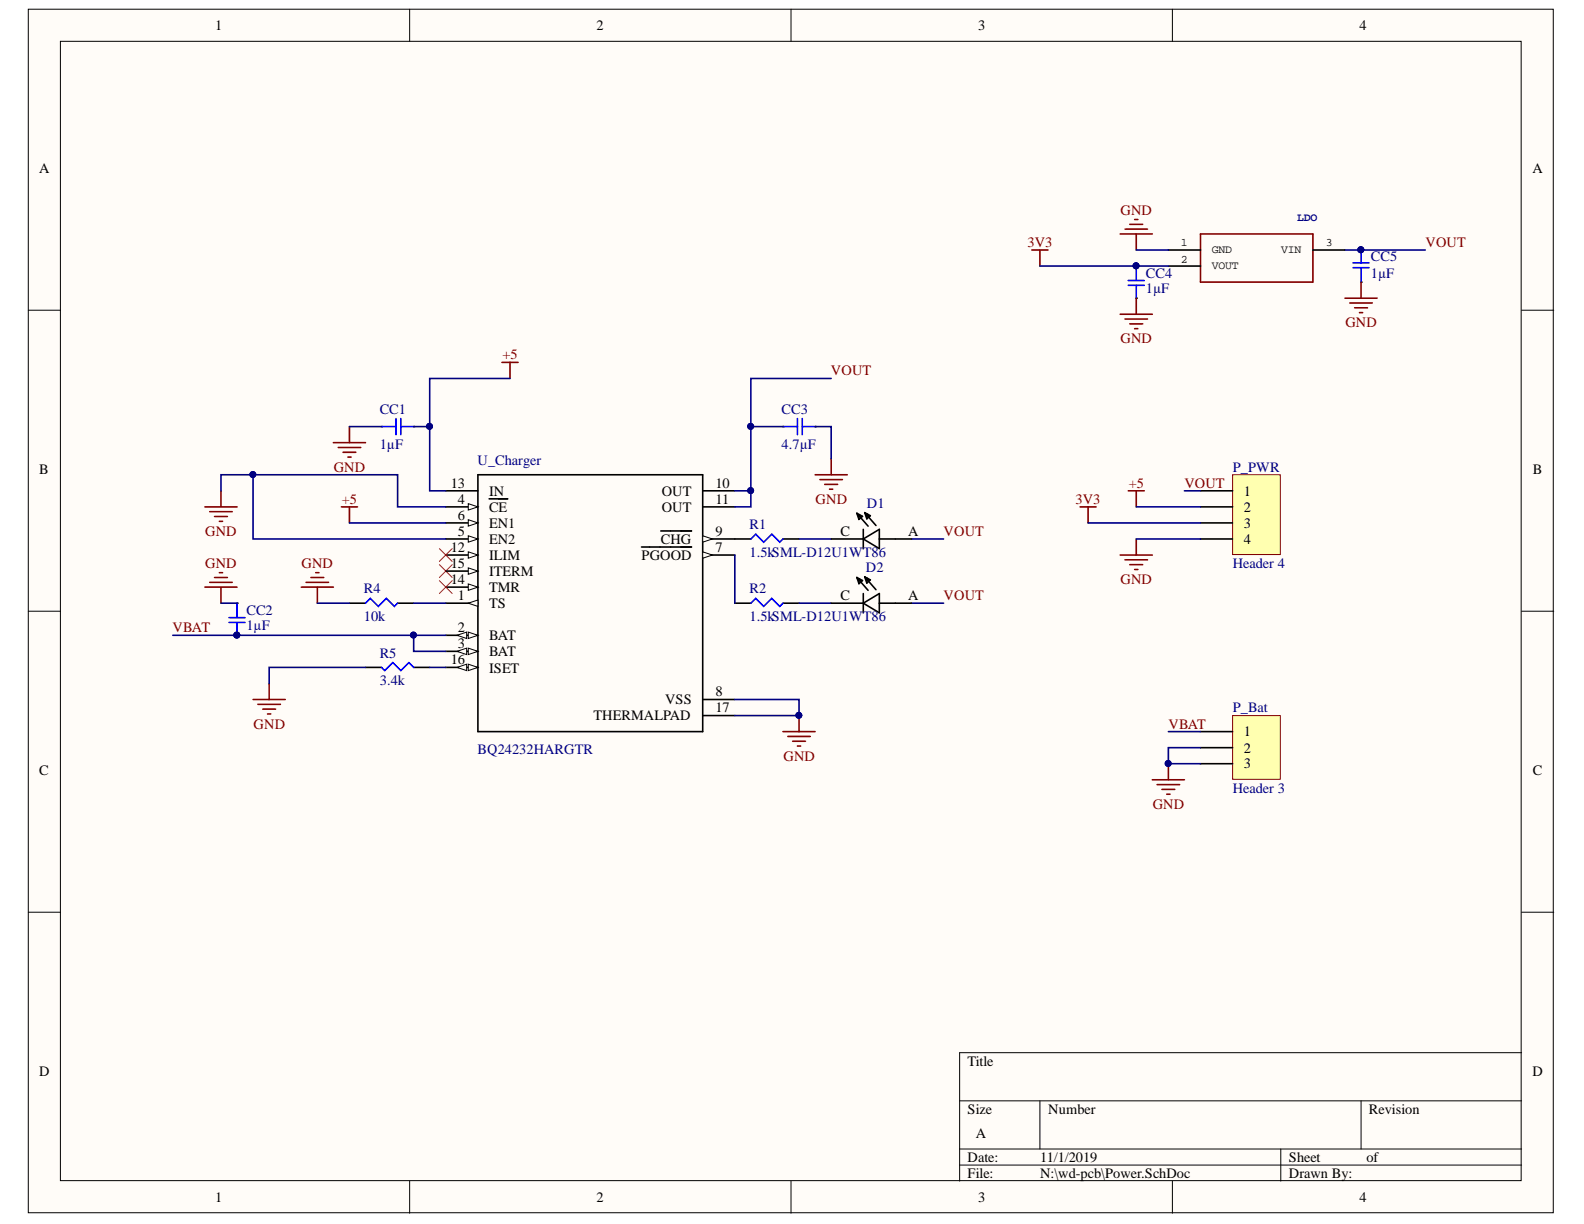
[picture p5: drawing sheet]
<svg xmlns="http://www.w3.org/2000/svg" width="279mm" height="216mm" viewBox="0 0 279 216" stroke-linecap="round" stroke-linejoin="round" font-family="sans-serif">
<defs><g id="words">
<g font-size="2.5">
<text x="38" y="5.3">1</text>
<text x="105.2" y="5.3">2</text>
<text x="172.5" y="5.3">3</text>
<text x="239.8" y="5.3">4</text>
<text x="6.9" y="30.4">A</text>
<text x="270.3" y="30.4">A</text>
<text x="6.9" y="83.5">B</text>
<text x="270.4" y="83.5">B</text>
<text x="79.5" y="86">13</text>
<text x="80.8" y="88.9">4</text>
<text x="86.3" y="87.4">IN</text>
<text x="116.7" y="87.4">OUT</text>
<text x="126.2" y="88.9">11</text>
<text x="126.2" y="86">10</text>
<text x="219.4" y="87.4">1</text>
<text x="80.8" y="94.5">5</text>
<text x="80.8" y="91.7">6</text>
<text x="86.3" y="96">EN2</text>
<text x="86.3" y="93.1">EN1</text>
<text x="86.3" y="90.3">CE</text>
<text x="116.5" y="96">CHG</text>
<text x="116.7" y="90.3">OUT</text>
<text x="126.2" y="94.5">9</text>
<text x="148.3" y="94.5">C</text>
<text x="160.2" y="94.5">A</text>
<text x="219.4" y="90.3">2</text>
<text x="219.4" y="93.1">3</text>
<text x="219.4" y="96">4</text>
<text x="79.5" y="100.2">15</text>
<text x="79.5" y="97.3">12</text>
<text x="86.3" y="101.6">ITERM</text>
<text x="86.3" y="98.8">ILIM</text>
<text x="113.2" y="98.8">PGOOD</text>
<text x="126.2" y="97.3">7</text>
<text x="79.5" y="103">14</text>
<text x="80.8" y="105.9">1</text>
<text x="86.3" y="107.3">TS</text>
<text x="86.3" y="104.4">TMR</text>
<text x="148.3" y="105.9">C</text>
<text x="160.2" y="105.9">A</text>
<text x="80.8" y="111.5">2</text>
<text x="86.3" y="113">BAT</text>
<text x="79.5" y="117.2">16</text>
<text x="80.8" y="114.3">3</text>
<text x="86.3" y="118.6">ISET</text>
<text x="86.3" y="115.8">BAT</text>
<text x="117.3" y="124.2">VSS</text>
<text x="126.2" y="125.6">17</text>
<text x="126.2" y="122.9">8</text>
<text x="104.7" y="127.1">THERMALPAD</text>
<text x="219.4" y="129.9">1</text>
<text x="6.9" y="136.6">C</text>
<text x="219.4" y="132.7">2</text>
<text x="219.4" y="135.5">3</text>
<text x="270.4" y="136.6">C</text>
<text x="6.9" y="189.7">D</text>
<text x="170.7" y="188">Title</text>
<text x="270.3" y="189.7">D</text>
<text x="170.7" y="196.5">Size</text>
<text x="184.9" y="196.5">Number</text>
<text x="241.5" y="196.5">Revision</text>
<text x="172.1" y="200.7">A</text>
<text x="170.7" y="205">Date:</text>
<text x="170.7" y="207.7">File:</text>
<text x="183.4" y="205">11/1/2019</text>
<text x="183.4" y="207.7">N:\wd-pcb\Power.SchDoc</text>
<text x="227.3" y="205">Sheet</text>
<text x="227.3" y="207.7">Drawn By:</text>
<text x="241" y="205">of</text>
<text x="38" y="212.1">1</text>
<text x="105.2" y="212.1">2</text>
<text x="172.5" y="212.1">3</text>
<text x="239.8" y="212.1">4</text>
</g>
<g font-size="2.5" fill="#800000">
<text x="197.7" y="37.9">GND</text>
<text x="181.2" y="43.5">3V3</text>
<text x="251.4" y="43.5">VOUT</text>
<text x="237.3" y="57.7">GND</text>
<text x="88.6" y="63.3">+5</text>
<text x="197.7" y="60.5">GND</text>
<text x="146.6" y="66.2">VOUT</text>
<text x="58.9" y="83.2">GND</text>
<text x="60.3" y="88.9">+5</text>
<text x="143.9" y="88.9">GND</text>
<text x="189.7" y="88.9">3V3</text>
<text x="199.1" y="86">+5</text>
<text x="208.9" y="86">VOUT</text>
<text x="36.2" y="94.5">GND</text>
<text x="166.4" y="94.5">VOUT</text>
<text x="36.2" y="100.2">GND</text>
<text x="53.2" y="100.2">GND</text>
<text x="166.4" y="105.9">VOUT</text>
<text x="197.7" y="103">GND</text>
<text x="30.4" y="111.5">VBAT</text>
<text x="44.7" y="128.5">GND</text>
<text x="206.1" y="128.5">VBAT</text>
<text x="138.2" y="134.2">GND</text>
<text x="203.3" y="142.6">GND</text>
</g>
<g font-size="2.5" fill="#000080">
<text x="241.8" y="46.1">CC5</text>
<text x="202.1" y="49">CC4</text>
<text x="202.1" y="51.7">1µF</text>
<text x="241.8" y="49">1µF</text>
<text x="67" y="73">CC1</text>
<text x="137.9" y="73">CC3</text>
<text x="67" y="79.2">1µF</text>
<text x="84.2" y="82">U_Charger</text>
<text x="137.9" y="79.2">4.7µF</text>
<text x="217.4" y="83.2">P_PWR</text>
<text x="152.9" y="89.5">D1</text>
<text x="132.2" y="93.3">R1</text>
<text x="132.2" y="98.2">1.5kSML-D12U1WT86</text>
<text x="152.7" y="100.9">D2</text>
<text x="217.4" y="100.2">Header 4</text>
<text x="64.2" y="104.7">R4</text>
<text x="132.2" y="104.7">R2</text>
<text x="43.5" y="108.4">CC2</text>
<text x="43.5" y="111.2">1µF</text>
<text x="64.2" y="109.5">10k</text>
<text x="132.2" y="109.5">1.5kSML-D12U1WT86</text>
<text x="67" y="116">R5</text>
<text x="67" y="120.8">3.4k</text>
<text x="217.4" y="125.6">P_Bat</text>
<text x="84.2" y="133">BQ24232HARGTR</text>
<text x="217.4" y="139.8">Header 3</text>
</g>
<text font-size="2" fill="#000080" x="228.8" y="39">LDO</text>
<g font-size="2">
<text x="208.3" y="43.5">1</text>
<text x="208.3" y="46.3">2</text>
<text x="213.7" y="44.6">GND</text>
<text x="213.7" y="47.4">VOUT</text>
<text x="226" y="44.6">VIN</text>
<text x="233.9" y="43.5">3</text>
</g>
</g></defs>
<g fill="#fffcf8" stroke="#000" stroke-width=".18">
<path d="M5 1.6h269v212.3h-269z"/>
<path d="M10.7 7.3h257.6v201h-257.6z"/>
</g>
<g fill="none" stroke="#000" stroke-width=".18">
<path d="M72.3 1.6v5.7M139.5 1.6v5.7M206.8 1.6v5.7M5 54.7h5.7M268.4 54.7h5.7M5 107.8h5.7M268.4 107.8h5.7M5 160.9h5.7M268.4 160.9h5.7M169.3 194.2h99.1M183.4 194.2v8.5M240.1 194.2v8.5"/>
<path d="M268.4 185.7h-99.1v22.6M72.3 208.3v5.7M139.5 208.3v5.7M169.3 202.7h99.1M169.3 205.5h99.1M206.8 208.3v5.7M225.9 202.7v5.6"/>
</g>
<g fill="none" stroke="#800000" stroke-width=".28">
<path d="M199.3 39.6h2.3M200.1 38.7h.6M197.6 41.3h5.7M197.6 55.4h5.7M198.4 40.4h4M198.4 56.3h4M199.3 57.1h2.3M200.1 58h.6M200.4 41.3v2.8M200.4 52.6v2.8M211.8 41.3h19.8v8.5h-19.8zM237.2 52.6h5.7"/>
<path d="M238.1 53.4h4M238.9 54.3h2.3M239.8 55.1h.6M240.1 49.8v2.8M58.8 78.1h5.7M59.7 78.9h3.9M60.5 79.8h2.3M61.6 75.2v2.9M36.1 89.4h5.7M37 90.3h4M37.8 91.1h2.3M38.7 92h.6"/>
<path d="M39 86.6v2.8M61.4 80.6h.5M143.8 83.7h5.6M144.6 84.6h4M145.5 85.4h2.2M146.3 86.3h.6M146.6 80.9v2.8M36.1 103.6h5.7M37 102.7h4M37.8 101.9h2.3M38.7 101h.6M39 103.6v2.8"/>
<path d="M53.1 103.6h5.7M54 102.7h4M54.8 101.9h2.3M55.7 101h.6M56 103.6v2.8M138.1 129h5.7M139 129.9h3.9M139.8 130.7h2.3M140.7 131.6h.5M140.9 126.2v2.8"/>
</g>
<g fill="#000080" stroke="#000080" stroke-width=".18">
<circle cx="140.9" cy="126.2" r=".52"/>
<circle cx="41.8" cy="112" r=".52"/>
<circle cx="200.4" cy="46.9" r=".52"/>
<circle cx="240" cy="44.1" r=".52"/>
</g>
<g fill="none" stroke="#000" stroke-width=".28">
<path d="M200.4 46.9h.1M200.4 52.6h.1M206.1 44.1h5.7M206.1 46.9h5.7M231.6 44.1h5.6M240.1 49.8h.1M240.1 44.1h.1M67.3 75.2h.1M73 75.2h.1M84.3 83.7h39.6v45.3h-39.6zM123.9 97.9h5.7M129.6 95.1h2.8"/>
<path d="M138.1 95.1h2.8M41.8 106.4h.1M41.8 112.1h.1M61.6 106.4h2.9M70.1 106.4h2.9M123.9 126.2h5.7M123.9 123.4h5.7"/>
</g>
<g fill="none" stroke="#00f" stroke-width=".28">
<path d="M199 50.3h2.8M199 49.5h2.8M200.4 46.9v2.6M200.4 50.3v2.3M238.7 46.4h2.8M238.7 47.2h2.8M240.1 44.1v2.3M240.1 47.2v2.6M67.3 75.2h2.6M69.9 73.8v2.9M70.7 73.8v2.9M70.7 75.2h2.3"/>
<path d="M132.4 95.1l.9-.9 1.4 1.4 1.4-1.4 1.4 1.4 .6-.5M40.4 109.8h2.8M40.4 108.9h2.8M41.8 106.4v2.5M41.8 109.8v2.3M64.5 106.4l.8-.9 1.4 1.5 1.5-1.5 1.4 1.5 .5-.6"/>
</g>
<path d="M77.5 99.6l2.3 2.3M79.8 99.6l-2.3 2.3" fill="none" stroke="#f00" stroke-width=".18"/>
<path d="M123.9 97.3l1.7 .6-1.7 .6z" fill="#fffcf8"/>
<path d="M123.9 97.3l1.7 .6-1.7 .6z" fill="none" stroke="#000" stroke-width=".18"/>
<path d="M113.2 96.5h8.8M123.9 95.1h5.7" fill="none" stroke="#000" stroke-width=".28"/>
<path d="M123.9 94.5l1.7 .6-1.7 .5z" fill="#fffcf8"/>
<path d="M123.9 94.5l1.7 .6-1.7 .5z" fill="none" stroke="#000" stroke-width=".18"/>
<path d="M116.6 93.7h5.4M123.9 89.4h5.7M123.9 86.6h5.7M78.6 117.7h5.7" fill="none" stroke="#000" stroke-width=".28"/>
<path d="M82.6 117.2l1.7 .5-1.7 .6z" fill="#fffcf8"/>
<path d="M82.6 117.2l1.7 .5-1.7 .6z" fill="none" stroke="#000" stroke-width=".18"/>
<path d="M80.6 117.7l1.7-.5v1.1z" fill="#fffcf8"/>
<path d="M80.6 117.7l1.7-.5v1.1z" fill="none" stroke="#000" stroke-width=".18"/>
<path d="M78.6 114.9h5.7" fill="none" stroke="#000" stroke-width=".28"/>
<path d="M82.6 114.3l1.7 .6-1.7 .6z" fill="#fffcf8"/>
<path d="M82.6 114.3l1.7 .6-1.7 .6z" fill="none" stroke="#000" stroke-width=".18"/>
<path d="M80.6 114.9l1.7-.6v1.2z" fill="#fffcf8"/>
<path d="M80.6 114.9l1.7-.6v1.2z" fill="none" stroke="#000" stroke-width=".18"/>
<path d="M78.6 112.1h5.7" fill="none" stroke="#000" stroke-width=".28"/>
<path d="M82.6 111.5l1.7 .6-1.7 .5z" fill="#fffcf8"/>
<path d="M82.6 111.5l1.7 .6-1.7 .5z" fill="none" stroke="#000" stroke-width=".18"/>
<path d="M80.6 112.1l1.7-.6v1.1z" fill="#fffcf8"/>
<path d="M80.6 112.1l1.7-.6v1.1z" fill="none" stroke="#000" stroke-width=".18"/>
<path d="M78.6 106.4h5.7" fill="none" stroke="#000" stroke-width=".28"/>
<path d="M82.6 106.4l1.7-.6v1.2z" fill="#fffcf8"/>
<path d="M82.6 106.4l1.7-.6v1.2z" fill="none" stroke="#000" stroke-width=".18"/>
<path d="M78.6 103.6h5.7" fill="none" stroke="#000" stroke-width=".28"/>
<path d="M82.6 103l1.7 .6-1.7 .5z" fill="#fffcf8"/>
<path d="M82.6 103l1.7 .6-1.7 .5z" fill="none" stroke="#000" stroke-width=".18"/>
<path d="M78.6 100.7h5.7" fill="none" stroke="#000" stroke-width=".28"/>
<path d="M82.6 100.2l1.7 .5-1.7 .6z" fill="#fffcf8"/>
<path d="M82.6 100.2l1.7 .5-1.7 .6z" fill="none" stroke="#000" stroke-width=".18"/>
<path d="M78.6 97.9h5.7" fill="none" stroke="#000" stroke-width=".28"/>
<path d="M82.6 97.3l1.7 .6-1.7 .6z" fill="#fffcf8"/>
<path d="M82.6 97.3l1.7 .6-1.7 .6z" fill="none" stroke="#000" stroke-width=".18"/>
<path d="M78.6 95.1h5.7" fill="none" stroke="#000" stroke-width=".28"/>
<path d="M82.6 94.5l1.7 .6-1.7 .5z" fill="#fffcf8"/>
<path d="M82.6 94.5l1.7 .6-1.7 .5z" fill="none" stroke="#000" stroke-width=".18"/>
<path d="M78.6 92.2h5.7" fill="none" stroke="#000" stroke-width=".28"/>
<path d="M82.6 91.7l1.7 .5-1.7 .6z" fill="#fffcf8"/>
<path d="M82.6 91.7l1.7 .5-1.7 .6z" fill="none" stroke="#000" stroke-width=".18"/>
<path d="M78.6 89.4h5.7" fill="none" stroke="#000" stroke-width=".28"/>
<path d="M82.6 88.8l1.7 .6-1.7 .6z" fill="#fffcf8"/>
<path d="M82.6 88.8l1.7 .6-1.7 .6z" fill="none" stroke="#000" stroke-width=".18"/>
<path d="M138.1 75.2h.1M143.8 75.2h.1M78.6 86.6h5.7M86.3 88h3.2M64.5 117.7h2.8M73 117.7h2.8M129.6 106.4h2.8M138.1 106.4h2.8" fill="none" stroke="#000" stroke-width=".28"/>
<path d="M138.1 75.2h2.6M140.7 73.8v2.9M141.5 73.8v2.9M141.5 75.2h2.3M67.3 117.7l.6 .6 1.4-1.4 1.4 1.4 1.4-1.4 .9 .8M132.4 106.4l.9-.9 1.4 1.5 1.4-1.5 1.4 1.5 .6-.6" fill="none" stroke="#00f" stroke-width=".28"/>
<path d="M77.5 96.8l2.3 2.2M79.8 96.8l-2.3 2.2M77.5 102.4l2.3 2.3M79.8 102.4l-2.3 2.3" fill="none" stroke="#f00" stroke-width=".18"/>
<path d="M44.6 123.4h5.7M45.5 124.2h4M46.3 125.1h2.3M47.2 125.9h.6M47.5 120.6v2.8M203.3 137.5h5.6M204.1 138.4h4M205 139.2h2.2M206.1 134.7v2.8M205.8 140.1h.6" fill="none" stroke="#800000" stroke-width=".28"/>
<circle cx="206" cy="134.7" r=".52" fill="#000080" stroke="#000080" stroke-width=".18"/>
<path d="M217.4 126.2h8.4v11.3h-8.4z" fill="#ffffb0" stroke="#800000" stroke-width=".18"/>
<path d="M211.8 129h5.6M211.8 131.9h5.6M211.8 134.7h5.6" fill="none" stroke="#000" stroke-width=".28"/>
<path d="M182 44.1h2.8M183.4 44.1v2.8M88.5 63.9h2.9M90 63.9v2.9M60.2 89.4h2.9M61.6 89.4v2.8" fill="none" stroke="#800000" stroke-width=".28"/>
<path d="M217.4 83.7h8.4v14.1h-8.4z" fill="#ffffb0" stroke="#800000" stroke-width=".18"/>
<g fill="none" stroke="#000" stroke-width=".28">
<path d="M146.6 95.1h5.7M151.1 90.5l.4 1.1M151.1 90.5l1 .6-.6 .5M151.1 90.5l2 2.3M151.6 90.8h-.1v.8M151.7 91l.2 .2M152.3 93.4v3.4M152.3 95.1l2.8-1.7v3.4zM152.5 90.4l.4 1.1M152.5 90.4l1 .6-.6 .5M152.5 90.4l2 2.3M153 90.7h-.1v.8"/>
<path d="M153.1 90.9l.2 .1M155.1 95.1h5.7M211.8 86.6h5.6M211.8 89.4h5.6M211.8 92.2h5.6M211.8 95.1h5.6M146.6 106.4h5.7M151.1 101.9l.4 1M151.1 101.9l1 .5-.6 .5M151.1 101.9l2 2.2M151.6 102.1h-.1v.8M151.7 102.3l.2 .2"/>
<path d="M152.3 104.7v3.4M152.3 106.4l2.8-1.7v3.4zM152.5 101.8l.4 1M152.5 101.8l1 .5-.6 .5M152.5 101.8l2 2.2M153 102h-.1v.8M153.1 102.2l.2 .2M155.1 106.4h5.7"/>
</g>
<path d="M190.5 89.4h2.8M191.9 89.4v2.8M197.6 97.9h5.7M198.4 98.8h4M199 86.6h2.8M199.3 99.6h2.3M200.4 86.6v2.8M200.4 95.1v2.8M200.1 100.4h.6" fill="none" stroke="#800000" stroke-width=".28"/>
<g fill="none" stroke="#000080" stroke-width=".28">
<path d="M183.4 46.9h22.7M200.4 44.1h5.7M237.2 44.1h14.2M61.6 75.2h5.7M75.8 75.2v11.4h2.8M90 66.8h-14.2v8.4h-2.8M138.1 75.2h-5.7v11.4M143.8 75.2h2.8v5.7M146.6 66.8h-14.2v8.4M39 86.6v-2.9h31.1v5.7h8.5M44.6 83.7v11.4h34M61.6 92.2h17"/>
<path d="M129.6 86.6h2.8v2.8h-2.8M129.6 97.9v8.5M140.9 95.1h5.7M160.8 95.1h5.6M191.9 92.2h19.9M200.4 95.1h11.4M200.4 89.4h11.4M208.9 86.6h2.9M30.5 112.1h42.5M39 106.4h2.8M56 106.4h5.6M64.5 117.7h-17v2.9"/>
<path d="M73 106.4h5.6M75.8 117.7h2.8M78.6 112.1h-5.6v2.8h5.6M140.9 106.4h5.7M160.8 106.4h5.6M129.6 123.4h11.3v2.8h-11.3M206.1 129h5.7M211.8 131.9h-5.7v2.8h5.7"/>
</g>
<g fill="#000080" stroke="#000080" stroke-width=".18">
<circle cx="240" cy="44.1" r=".52"/>
<circle cx="140.9" cy="126.2" r=".52"/>
<circle cx="132.4" cy="86.5" r=".52"/>
<circle cx="75.8" cy="75.2" r=".52"/>
<circle cx="44.6" cy="83.7" r=".52"/>
<circle cx="72.9" cy="112" r=".52"/>
<circle cx="41.8" cy="112" r=".52"/>
<circle cx="132.4" cy="75.2" r=".52"/>
<circle cx="200.4" cy="46.9" r=".52"/>
<circle cx="206" cy="134.7" r=".52"/>
</g>
<use href="#words"/>
</svg>
